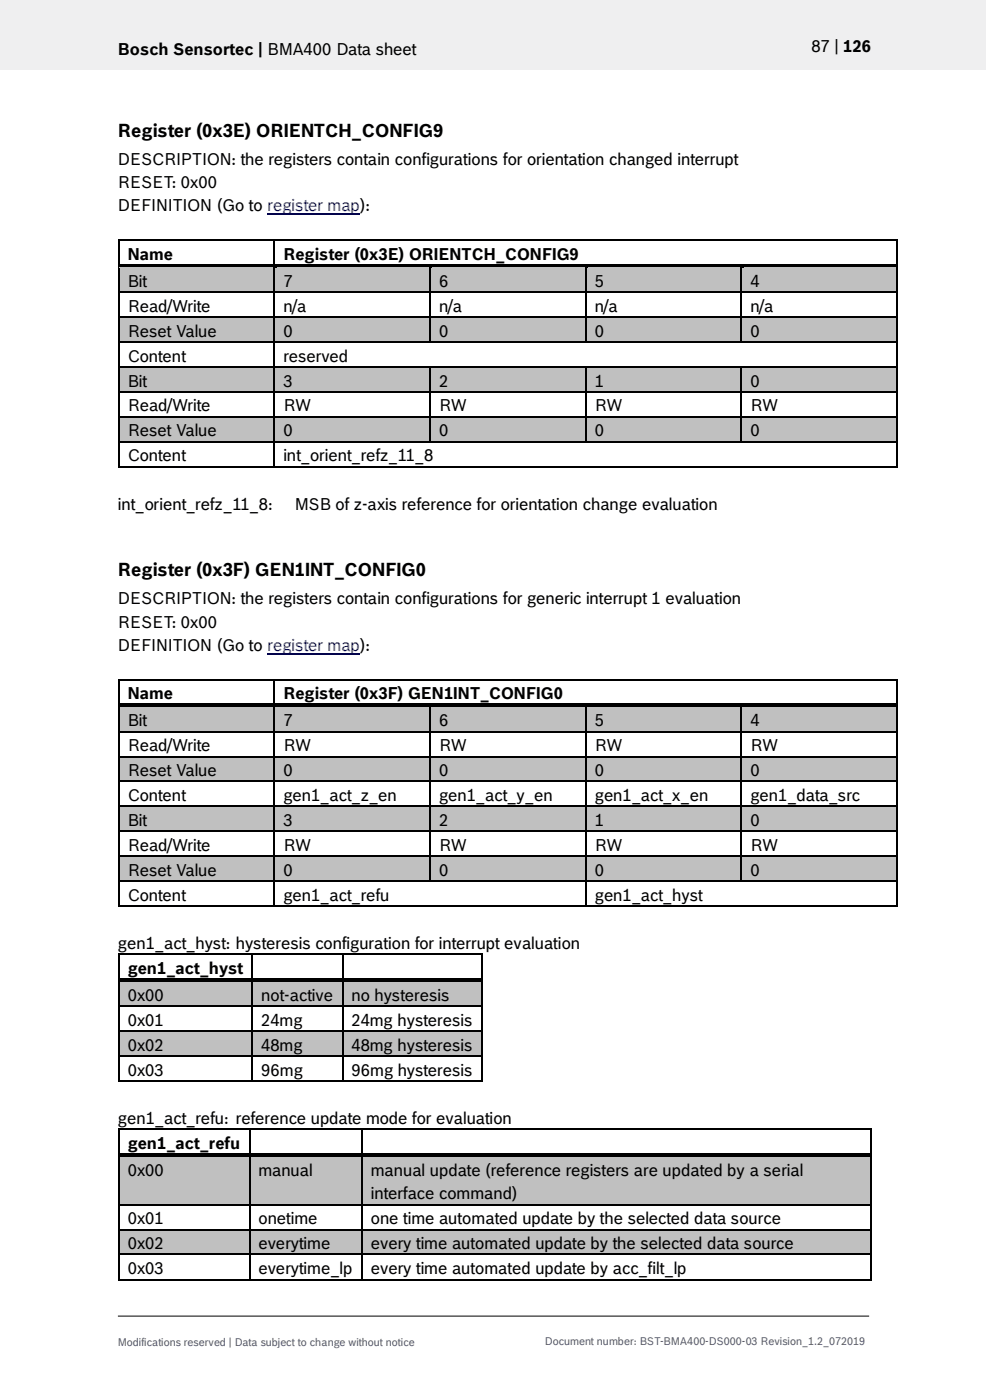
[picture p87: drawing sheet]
<svg xmlns="http://www.w3.org/2000/svg" width="210mm" height="297mm" viewBox="0 0 210 297" stroke-linecap="round" stroke-linejoin="round" font-family="sans-serif">
<defs><g id="words">
<g font-size="3.9">
<text x="25" y="29">Register (0x3E) ORIENTCH_CONFIG9</text>
<text x="25" y="122.2">Register (0x3F) GEN1INT_CONFIG0</text>
</g>
<g font-size="3.5">
<text x="25" y="11.6">Bosch Sensortec | BMA400 Data sheet</text>
<text x="172.1" y="11">87 | 126</text>
<text x="25" y="35">DESCRIPTION: the registers contain configurations for orientation changed interrupt</text>
<text x="25" y="39.9">RESET: 0x00</text>
<text x="25" y="44.8">DEFINITION (Go to register map):</text>
<text x="27.1" y="55.1">Name</text>
<text x="60.1" y="55.1">Register (0x3E) ORIENTCH_CONFIG9</text>
<text x="27.1" y="60.8">Bit</text>
<text x="60.1" y="60.8">7</text>
<text x="93.2" y="60.8">6</text>
<text x="126.2" y="60.8">5</text>
<text x="159.2" y="60.8">4</text>
<text x="27.1" y="66.1">Read/Write</text>
<text x="27.1" y="71.4">Reset Value</text>
<text x="60.1" y="66.1">n/a</text>
<text x="60.1" y="71.4">0</text>
<text x="93.2" y="66.1">n/a</text>
<text x="93.2" y="71.4">0</text>
<text x="126.2" y="66.1">n/a</text>
<text x="126.2" y="71.4">0</text>
<text x="159.2" y="66.1">n/a</text>
<text x="159.2" y="71.4">0</text>
<text x="27.1" y="76.7">Content</text>
<text x="60.1" y="76.7">reserved</text>
<text x="27.1" y="82">Bit</text>
<text x="60.1" y="82">3</text>
<text x="93.2" y="82">2</text>
<text x="126.2" y="82">1</text>
<text x="159.2" y="82">0</text>
<text x="27.1" y="87.3">Read/Write</text>
<text x="60.1" y="87.3">RW</text>
<text x="93.2" y="87.3">RW</text>
<text x="126.2" y="87.3">RW</text>
<text x="159.2" y="87.3">RW</text>
<text x="27.1" y="92.6">Reset Value</text>
<text x="60.1" y="92.6">0</text>
<text x="93.2" y="92.6">0</text>
<text x="126.2" y="92.6">0</text>
<text x="159.2" y="92.6">0</text>
<text x="27.1" y="97.9">Content</text>
<text x="60.1" y="97.9">int_orient_refz_11_8</text>
<text x="25" y="108.1">int_orient_refz_11_8:</text>
<text x="62.5" y="108.1">MSB of z-axis reference for orientation change evaluation</text>
<text x="25" y="128.2">DESCRIPTION: the registers contain configurations for generic interrupt 1 evaluation</text>
<text x="25" y="133.2">RESET: 0x00</text>
<text x="25" y="138.1">DEFINITION (Go to register map):</text>
<text x="27.1" y="148.3">Name</text>
<text x="60.1" y="148.3">Register (0x3F) GEN1INT_CONFIG0</text>
<text x="27.1" y="154.1">Bit</text>
<text x="60.1" y="154.1">7</text>
<text x="93.2" y="154.1">6</text>
<text x="126.2" y="154.1">5</text>
<text x="159.2" y="154.1">4</text>
<text x="27.1" y="159.4">Read/Write</text>
<text x="60.1" y="159.4">RW</text>
<text x="93.2" y="159.4">RW</text>
<text x="126.2" y="159.4">RW</text>
<text x="159.2" y="159.4">RW</text>
<text x="27.1" y="164.7">Reset Value</text>
<text x="60.1" y="164.7">0</text>
<text x="93.2" y="164.7">0</text>
<text x="126.2" y="164.7">0</text>
<text x="159.2" y="164.7">0</text>
<text x="27.1" y="170">Content</text>
<text x="60.1" y="170">gen1_act_z_en</text>
<text x="93.2" y="170">gen1_act_y_en</text>
<text x="126.2" y="170">gen1_act_x_en</text>
<text x="159.2" y="170">gen1_data_src</text>
<text x="27.1" y="175.2">Bit</text>
<text x="60.1" y="175.2">3</text>
<text x="93.2" y="175.2">2</text>
<text x="126.2" y="175.2">1</text>
<text x="159.2" y="175.2">0</text>
<text x="27.1" y="180.5">Read/Write</text>
<text x="27.1" y="185.8">Reset Value</text>
<text x="60.1" y="180.5">RW</text>
<text x="60.1" y="185.8">0</text>
<text x="93.2" y="180.5">RW</text>
<text x="93.2" y="185.8">0</text>
<text x="126.2" y="180.5">RW</text>
<text x="126.2" y="185.8">0</text>
<text x="159.2" y="180.5">RW</text>
<text x="159.2" y="185.8">0</text>
<text x="27.1" y="191.1">Content</text>
<text x="60.1" y="191.1">gen1_act_refu</text>
<text x="126.2" y="191.1">gen1_act_hyst</text>
<text x="25" y="201.3">gen1_act_hyst: hysteresis configuration for interrupt evaluation</text>
<text x="27.1" y="206.6">gen1_act_hyst</text>
<text x="27.1" y="212.4">0x00</text>
<text x="55.4" y="212.4">not-active</text>
<text x="74.6" y="212.4">no hysteresis</text>
<text x="27.1" y="217.7">0x01</text>
<text x="55.4" y="217.7">24mg</text>
<text x="74.6" y="217.7">24mg hysteresis</text>
<text x="27.1" y="223">0x02</text>
<text x="55.4" y="223">48mg</text>
<text x="74.6" y="223">48mg hysteresis</text>
<text x="27.1" y="228.2">0x03</text>
<text x="55.4" y="228.2">96mg</text>
<text x="74.6" y="228.2">96mg hysteresis</text>
<text x="25" y="238.5">gen1_act_refu: reference update mode for evaluation</text>
<text x="27.1" y="243.7">gen1_act_refu</text>
<text x="27.1" y="249.5">0x00</text>
<text x="54.8" y="249.5">manual</text>
<text x="78.7" y="249.5">manual update (reference registers are updated by a serial</text>
<text x="78.7" y="254.4">interface command)</text>
<text x="27.1" y="259.7">0x01</text>
<text x="54.8" y="259.7">onetime</text>
<text x="78.7" y="259.7">one time automated update by the selected data source</text>
<text x="27.1" y="265">0x02</text>
<text x="54.8" y="265">everytime</text>
<text x="78.7" y="265">every time automated update by the selected data source</text>
<text x="27.1" y="270.3">0x03</text>
<text x="54.8" y="270.3">everytime_lp</text>
<text x="78.7" y="270.3">every time automated update by acc_filt_lp</text>
</g>
<g font-size="2.3" fill="#535f6b">
<text x="25" y="285.5">Modifications reserved | Data subject to change without notice</text>
<text x="115.6" y="285.3">Document number: BST-BMA400-DS000-03 Revision_1.2_072019</text>
</g>
</g></defs>
<path d="M-.1 0h209.2v14.8h-209.2z" fill-rule="evenodd" fill="#efeff0"/>
<path d="M25 279.2h159.4" fill="none" stroke="#000" stroke-width=".21"/>
<path d="M56.7 45.5h19.7" fill="none" stroke="#00f" stroke-width=".25"/>
<g fill="#000">
<path d="M25 50.8h.4v.3h-.4z" fill-rule="evenodd"/>
<path d="M25 50.8h.4v.3h-.4z" fill-rule="evenodd"/>
<path d="M58 50.8h.4v.3h-.4z" fill-rule="evenodd"/>
<path d="M190.2 50.8h.3v.3h-.3z" fill-rule="evenodd"/>
<path d="M190.2 50.8h.3v.3h-.3z" fill-rule="evenodd"/>
</g>
<path d="M25.2 51.1v5M25.4 50.9h32.6M58.2 51.1v5M58.4 50.9h131.8M190.3 51.1v5" fill="none" stroke="#000" stroke-width=".34"/>
<g fill="#c0c0c0">
<path d="M25.4 56.9h32.6v4.9h-32.6z" fill-rule="evenodd"/>
<path d="M27.1 56.9h29.2v4.9h-29.2z" fill-rule="evenodd"/>
<path d="M58.4 56.9h32.7v4.9h-32.7z" fill-rule="evenodd"/>
<path d="M60.1 56.9h29.2v4.9h-29.2z" fill-rule="evenodd"/>
<path d="M91.4 56.9h32.7v4.9h-32.7z" fill-rule="evenodd"/>
<path d="M93.2 56.9h29.2v4.9h-29.2z" fill-rule="evenodd"/>
<path d="M124.4 56.9h32.7v4.9h-32.7z" fill-rule="evenodd"/>
<path d="M126.2 56.9h29.2v4.9h-29.2z" fill-rule="evenodd"/>
<path d="M157.5 56.9h32.7v4.9h-32.7z" fill-rule="evenodd"/>
<path d="M159.2 56.9h29.2v4.9h-29.2z" fill-rule="evenodd"/>
</g>
<g fill="#000">
<path d="M25 56.1h.4v.8h-.4z" fill-rule="evenodd"/>
<path d="M25.4 56.1h32.6v.7h-32.6z" fill-rule="evenodd"/>
</g>
<path d="M25.4 56.8h32.6" fill="none" stroke="#c0c0c0" stroke-width=".21"/>
<path d="M58.4 56.8l.4 .1z" fill-rule="evenodd" fill="#c0c0c0"/>
<g fill="#000">
<path d="M58 56.8l.4 .1z" fill-rule="evenodd"/>
<path d="M58 56.1h.8v.7h-.8z" fill-rule="evenodd"/>
<path d="M58.8 56.1h32.3v.7h-32.3z" fill-rule="evenodd"/>
</g>
<path d="M58.8 56.8h32.3" fill="none" stroke="#c0c0c0" stroke-width=".21"/>
<path d="M91.4 56.8l.4 .1z" fill-rule="evenodd" fill="#c0c0c0"/>
<g fill="#000">
<path d="M91.1 56.8l.3 .1z" fill-rule="evenodd"/>
<path d="M91.1 56.1h.7v.7h-.7z" fill-rule="evenodd"/>
<path d="M91.8 56.1h32.3v.7h-32.3z" fill-rule="evenodd"/>
</g>
<path d="M91.8 56.8h32.3" fill="none" stroke="#c0c0c0" stroke-width=".21"/>
<path d="M124.4 56.8l.5 .1z" fill-rule="evenodd" fill="#c0c0c0"/>
<g fill="#000">
<path d="M124.1 56.8l.3 .1z" fill-rule="evenodd"/>
<path d="M124.1 56.1h.8v.7h-.8z" fill-rule="evenodd"/>
<path d="M124.9 56.1h32.2v.7h-32.2z" fill-rule="evenodd"/>
</g>
<path d="M124.9 56.8h32.2" fill="none" stroke="#c0c0c0" stroke-width=".21"/>
<path d="M157.5 56.8l.4 .1z" fill-rule="evenodd" fill="#c0c0c0"/>
<g fill="#000">
<path d="M157.1 56.8l.4 .1z" fill-rule="evenodd"/>
<path d="M157.1 56.1h.8v.7h-.8z" fill-rule="evenodd"/>
<path d="M157.9 56.1h32.3v.7h-32.3z" fill-rule="evenodd"/>
<path d="M190.2 56.1h.3v.8h-.3z" fill-rule="evenodd"/>
<path d="M25 61.8h.4v.4h-.4z" fill-rule="evenodd"/>
<path d="M58 61.8h.4v.4h-.4z" fill-rule="evenodd"/>
<path d="M91.1 61.8h.3v.4h-.3z" fill-rule="evenodd"/>
<path d="M124.1 61.8h.3v.4h-.3z" fill-rule="evenodd"/>
<path d="M157.1 61.8h.4v.4h-.4z" fill-rule="evenodd"/>
<path d="M190.2 61.8h.3v.4h-.3z" fill-rule="evenodd"/>
</g>
<path d="M157.9 56.8h32.3" fill="none" stroke="#c0c0c0" stroke-width=".21"/>
<g fill="none" stroke="#000" stroke-width=".34">
<path d="M25.2 56.9v4.9M58.2 56.9v4.9M91.2 56.9v4.9M124.3 56.9v4.9M157.3 56.9v4.9M190.3 56.9v4.9M25.2 62.2v4.9M25.4 62h32.6M58.2 62.2v4.9M58.4 62h32.7M91.2 62.2v4.9M91.4 62h32.7"/>
<path d="M124.3 62.2v4.9M124.4 62h32.7M157.3 62.2v4.9M157.5 62h32.7M190.3 62.2v4.9"/>
</g>
<g fill="#c0c0c0">
<path d="M25.4 67.4h32.6v5h-32.6z" fill-rule="evenodd"/>
<path d="M27.1 67.4h29.2v5h-29.2z" fill-rule="evenodd"/>
<path d="M58.4 67.4h32.7v5h-32.7z" fill-rule="evenodd"/>
<path d="M60.1 67.4h29.2v5h-29.2z" fill-rule="evenodd"/>
<path d="M91.4 67.4h32.7v5h-32.7z" fill-rule="evenodd"/>
<path d="M93.2 67.4h29.2v5h-29.2z" fill-rule="evenodd"/>
<path d="M124.4 67.4h32.7v5h-32.7z" fill-rule="evenodd"/>
<path d="M126.2 67.4h29.2v5h-29.2z" fill-rule="evenodd"/>
<path d="M157.5 67.4h32.7v5h-32.7z" fill-rule="evenodd"/>
<path d="M159.2 67.4h29.2v5h-29.2z" fill-rule="evenodd"/>
</g>
<g fill="#000">
<path d="M25 67.1h.4v.3h-.4z" fill-rule="evenodd"/>
<path d="M25 72.4h.4v.3h-.4z" fill-rule="evenodd"/>
<path d="M58 67.1h.4v.3h-.4z" fill-rule="evenodd"/>
<path d="M58 72.4h.4v.3h-.4z" fill-rule="evenodd"/>
<path d="M91.1 67.1h.3v.3h-.3z" fill-rule="evenodd"/>
<path d="M91.1 72.4h.3v.3h-.3z" fill-rule="evenodd"/>
<path d="M124.1 67.1h.3v.3h-.3z" fill-rule="evenodd"/>
<path d="M124.1 72.4h.3v.3h-.3z" fill-rule="evenodd"/>
<path d="M157.1 67.1h.4v.3h-.4z" fill-rule="evenodd"/>
<path d="M157.1 72.4h.4v.3h-.4z" fill-rule="evenodd"/>
<path d="M190.2 67.1h.3v.3h-.3z" fill-rule="evenodd"/>
<path d="M190.2 72.4h.3v.3h-.3z" fill-rule="evenodd"/>
</g>
<g fill="none" stroke="#000" stroke-width=".34">
<path d="M25.2 67.4v5M25.2 72.7v5M25.4 67.3h32.6M25.4 72.6h32.6M58.2 67.4v5M58.2 72.7v5M58.4 67.3h32.7M58.4 72.6h32.7M91.2 67.4v5M91.4 67.3h32.7M91.4 72.6h32.7M124.3 67.4v5"/>
<path d="M124.4 67.3h32.7M124.4 72.6h32.7M157.3 67.4v5M157.5 67.3h32.7M157.5 72.6h32.7M190.3 67.4v5M190.3 72.7v5"/>
</g>
<g fill="#c0c0c0">
<path d="M25.4 78h32.6v5h-32.6z" fill-rule="evenodd"/>
<path d="M27.1 78h29.2v5h-29.2z" fill-rule="evenodd"/>
<path d="M58.4 78h32.7v5h-32.7z" fill-rule="evenodd"/>
<path d="M60.1 78h29.2v5h-29.2z" fill-rule="evenodd"/>
<path d="M91.4 78h32.7v5h-32.7z" fill-rule="evenodd"/>
<path d="M93.2 78h29.2v5h-29.2z" fill-rule="evenodd"/>
<path d="M124.4 78h32.7v5h-32.7z" fill-rule="evenodd"/>
<path d="M126.2 78h29.2v5h-29.2z" fill-rule="evenodd"/>
<path d="M157.5 78h32.7v5h-32.7z" fill-rule="evenodd"/>
<path d="M159.2 78h29.2v5h-29.2z" fill-rule="evenodd"/>
</g>
<g fill="#000">
<path d="M25 77.7h.4v.3h-.4z" fill-rule="evenodd"/>
<path d="M58 77.7h.4v.3h-.4z" fill-rule="evenodd"/>
<path d="M91.1 77.7h.3v.3h-.3z" fill-rule="evenodd"/>
<path d="M124.1 77.7h.3v.3h-.3z" fill-rule="evenodd"/>
<path d="M157.1 77.7h.4v.3h-.4z" fill-rule="evenodd"/>
<path d="M190.2 77.7h.3v.3h-.3z" fill-rule="evenodd"/>
<path d="M25 83h.4v.3h-.4z" fill-rule="evenodd"/>
<path d="M58 83h.4v.3h-.4z" fill-rule="evenodd"/>
<path d="M91.1 83h.3v.3h-.3z" fill-rule="evenodd"/>
<path d="M124.1 83h.3v.3h-.3z" fill-rule="evenodd"/>
<path d="M157.1 83h.4v.3h-.4z" fill-rule="evenodd"/>
<path d="M190.2 83h.3v.3h-.3z" fill-rule="evenodd"/>
</g>
<g fill="none" stroke="#000" stroke-width=".34">
<path d="M25.2 78v5M25.4 77.9h32.6M58.2 78v5M58.4 77.9h32.7M91.2 78v5M91.4 77.9h32.7M124.3 78v5M124.4 77.9h32.7M157.3 78v5M157.5 77.9h32.7M190.3 78v5M25.2 83.3v5"/>
<path d="M25.4 83.1h32.6M58.2 83.3v5M58.4 83.1h32.7M91.2 83.3v5M91.4 83.1h32.7M124.3 83.3v5M124.4 83.1h32.7M157.3 83.3v5M157.5 83.1h32.7M190.3 83.3v5"/>
</g>
<g fill="#c0c0c0">
<path d="M25.4 88.6h32.6v5h-32.6z" fill-rule="evenodd"/>
<path d="M27.1 88.6h29.2v5h-29.2z" fill-rule="evenodd"/>
<path d="M58.4 88.6h32.7v5h-32.7z" fill-rule="evenodd"/>
<path d="M60.1 88.6h29.2v5h-29.2z" fill-rule="evenodd"/>
<path d="M91.4 88.6h32.7v5h-32.7z" fill-rule="evenodd"/>
<path d="M93.2 88.6h29.2v5h-29.2z" fill-rule="evenodd"/>
<path d="M124.4 88.6h32.7v5h-32.7z" fill-rule="evenodd"/>
<path d="M126.2 88.6h29.2v5h-29.2z" fill-rule="evenodd"/>
<path d="M157.5 88.6h32.7v5h-32.7z" fill-rule="evenodd"/>
<path d="M159.2 88.6h29.2v5h-29.2z" fill-rule="evenodd"/>
</g>
<g fill="#000">
<path d="M25 88.3h.4v.3h-.4z" fill-rule="evenodd"/>
<path d="M25 93.6h.4v.3h-.4z" fill-rule="evenodd"/>
<path d="M25 98.9h.4v.3h-.4z" fill-rule="evenodd"/>
<path d="M25 98.9h.4v.3h-.4z" fill-rule="evenodd"/>
<path d="M58 88.3h.4v.3h-.4z" fill-rule="evenodd"/>
<path d="M58 93.6h.4v.3h-.4z" fill-rule="evenodd"/>
<path d="M58 98.9h.4v.3h-.4z" fill-rule="evenodd"/>
<path d="M91.1 88.3h.3v.3h-.3z" fill-rule="evenodd"/>
<path d="M91.1 93.6h.3v.3h-.3z" fill-rule="evenodd"/>
<path d="M124.1 88.3h.3v.3h-.3z" fill-rule="evenodd"/>
<path d="M124.1 93.6h.3v.3h-.3z" fill-rule="evenodd"/>
<path d="M157.1 88.3h.4v.3h-.4z" fill-rule="evenodd"/>
<path d="M157.1 93.6h.4v.3h-.4z" fill-rule="evenodd"/>
<path d="M190.2 88.3h.3v.3h-.3z" fill-rule="evenodd"/>
<path d="M190.2 93.6h.3v.3h-.3z" fill-rule="evenodd"/>
<path d="M190.2 98.9h.3v.3h-.3z" fill-rule="evenodd"/>
<path d="M190.2 98.9h.3v.3h-.3z" fill-rule="evenodd"/>
<path d="M25 144h.4v.3h-.4z" fill-rule="evenodd"/>
<path d="M25 144h.4v.3h-.4z" fill-rule="evenodd"/>
<path d="M58 144h.4v.3h-.4z" fill-rule="evenodd"/>
<path d="M190.2 144h.3v.3h-.3z" fill-rule="evenodd"/>
<path d="M190.2 144h.3v.3h-.3z" fill-rule="evenodd"/>
</g>
<g fill="none" stroke="#000" stroke-width=".34">
<path d="M25.2 88.6v5M25.2 93.9v5M25.4 88.4h32.6M25.4 93.7h32.6M25.4 99h32.6M58.2 88.6v5M58.2 93.9v5M58.4 88.4h32.7M58.4 93.7h32.7M58.4 99h131.8M91.2 88.6v5M91.4 88.4h32.7"/>
<path d="M91.4 93.7h32.7M124.3 88.6v5M124.4 88.4h32.7M124.4 93.7h32.7M157.3 88.6v5M157.5 88.4h32.7M157.5 93.7h32.7M190.3 88.6v5M190.3 93.9v5M25.2 144.3v5M25.4 144.2h32.6M58.2 144.3v5"/>
<path d="M58.4 144.2h131.8M190.3 144.3v5"/>
</g>
<path d="M56.7 138.7h19.7" fill="none" stroke="#00f" stroke-width=".25"/>
<g fill="#c0c0c0">
<path d="M25.4 150.1h32.6v4.9h-32.6z" fill-rule="evenodd"/>
<path d="M27.1 150.1h29.2v4.9h-29.2z" fill-rule="evenodd"/>
<path d="M58.4 150.1h32.7v4.9h-32.7z" fill-rule="evenodd"/>
<path d="M60.1 150.1h29.2v4.9h-29.2z" fill-rule="evenodd"/>
<path d="M91.4 150.1h32.7v4.9h-32.7z" fill-rule="evenodd"/>
<path d="M93.2 150.1h29.2v4.9h-29.2z" fill-rule="evenodd"/>
<path d="M124.4 150.1h32.7v4.9h-32.7z" fill-rule="evenodd"/>
<path d="M126.2 150.1h29.2v4.9h-29.2z" fill-rule="evenodd"/>
<path d="M157.5 150.1h32.7v4.9h-32.7z" fill-rule="evenodd"/>
<path d="M159.2 150.1h29.2v4.9h-29.2z" fill-rule="evenodd"/>
</g>
<g fill="#000">
<path d="M25 149.3h.4v.8h-.4z" fill-rule="evenodd"/>
<path d="M25.4 149.3h32.6v.7h-32.6z" fill-rule="evenodd"/>
</g>
<path d="M25.4 150.1h32.6" fill="none" stroke="#c0c0c0" stroke-width=".21"/>
<path d="M58.4 150l.4 .1z" fill-rule="evenodd" fill="#c0c0c0"/>
<g fill="#000">
<path d="M58 150l.4 .1z" fill-rule="evenodd"/>
<path d="M58 149.3h.8v.7h-.8z" fill-rule="evenodd"/>
<path d="M58.8 149.3h32.3v.7h-32.3z" fill-rule="evenodd"/>
</g>
<path d="M58.8 150.1h32.3" fill="none" stroke="#c0c0c0" stroke-width=".21"/>
<path d="M91.4 150l.4 .1z" fill-rule="evenodd" fill="#c0c0c0"/>
<g fill="#000">
<path d="M91.1 150l.3 .1z" fill-rule="evenodd"/>
<path d="M91.1 149.3h.7v.7h-.7z" fill-rule="evenodd"/>
<path d="M91.8 149.3h32.3v.7h-32.3z" fill-rule="evenodd"/>
</g>
<path d="M91.8 150.1h32.3" fill="none" stroke="#c0c0c0" stroke-width=".21"/>
<path d="M124.4 150l.5 .1z" fill-rule="evenodd" fill="#c0c0c0"/>
<g fill="#000">
<path d="M124.1 150l.3 .1z" fill-rule="evenodd"/>
<path d="M124.1 149.3h.8v.7h-.8z" fill-rule="evenodd"/>
<path d="M124.9 149.3h32.2v.7h-32.2z" fill-rule="evenodd"/>
</g>
<path d="M124.9 150.1h32.2" fill="none" stroke="#c0c0c0" stroke-width=".21"/>
<path d="M157.5 150l.4 .1z" fill-rule="evenodd" fill="#c0c0c0"/>
<g fill="#000">
<path d="M25 155h.4v.4h-.4z" fill-rule="evenodd"/>
<path d="M58 155h.4v.4h-.4z" fill-rule="evenodd"/>
<path d="M91.1 155h.3v.4h-.3z" fill-rule="evenodd"/>
<path d="M124.1 155h.3v.4h-.3z" fill-rule="evenodd"/>
<path d="M157.1 150l.4 .1z" fill-rule="evenodd"/>
<path d="M157.1 149.3h.8v.7h-.8z" fill-rule="evenodd"/>
<path d="M157.1 155h.4v.4h-.4z" fill-rule="evenodd"/>
<path d="M157.9 149.3h32.3v.7h-32.3z" fill-rule="evenodd"/>
<path d="M190.2 149.3h.3v.8h-.3z" fill-rule="evenodd"/>
<path d="M190.2 155h.3v.4h-.3z" fill-rule="evenodd"/>
</g>
<path d="M157.9 150.1h32.3" fill="none" stroke="#c0c0c0" stroke-width=".21"/>
<g fill="none" stroke="#000" stroke-width=".34">
<path d="M25.2 150.1v4.9M25.2 155.4v4.9M25.4 155.2h32.6M58.2 150.1v4.9M58.2 155.4v4.9M58.4 155.2h32.7M91.2 150.1v4.9M91.2 155.4v4.9M91.4 155.2h32.7M124.3 150.1v4.9M124.3 155.4v4.9M124.4 155.2h32.7"/>
<path d="M157.3 150.1v4.9M157.3 155.4v4.9M157.5 155.2h32.7M190.3 150.1v4.9M190.3 155.4v4.9"/>
</g>
<g fill="#c0c0c0">
<path d="M25.4 160.7h32.6v4.9h-32.6z" fill-rule="evenodd"/>
<path d="M27.1 160.7h29.2v4.9h-29.2z" fill-rule="evenodd"/>
<path d="M58.4 160.7h32.7v4.9h-32.7z" fill-rule="evenodd"/>
<path d="M60.1 160.7h29.2v4.9h-29.2z" fill-rule="evenodd"/>
<path d="M91.4 160.7h32.7v4.9h-32.7z" fill-rule="evenodd"/>
<path d="M93.2 160.7h29.2v4.9h-29.2z" fill-rule="evenodd"/>
<path d="M124.4 160.7h32.7v4.9h-32.7z" fill-rule="evenodd"/>
<path d="M126.2 160.7h29.2v4.9h-29.2z" fill-rule="evenodd"/>
<path d="M157.5 160.7h32.7v4.9h-32.7z" fill-rule="evenodd"/>
<path d="M159.2 160.7h29.2v4.9h-29.2z" fill-rule="evenodd"/>
</g>
<g fill="#000">
<path d="M25 160.3h.4v.4h-.4z" fill-rule="evenodd"/>
<path d="M25 165.6h.4v.4h-.4z" fill-rule="evenodd"/>
<path d="M58 160.3h.4v.4h-.4z" fill-rule="evenodd"/>
<path d="M58 165.6h.4v.4h-.4z" fill-rule="evenodd"/>
<path d="M91.1 160.3h.3v.4h-.3z" fill-rule="evenodd"/>
<path d="M91.1 165.6h.3v.4h-.3z" fill-rule="evenodd"/>
<path d="M124.1 160.3h.3v.4h-.3z" fill-rule="evenodd"/>
<path d="M124.1 165.6h.3v.4h-.3z" fill-rule="evenodd"/>
<path d="M157.1 160.3h.4v.4h-.4z" fill-rule="evenodd"/>
<path d="M157.1 165.6h.4v.4h-.4z" fill-rule="evenodd"/>
<path d="M190.2 160.3h.3v.4h-.3z" fill-rule="evenodd"/>
<path d="M190.2 165.6h.3v.4h-.3z" fill-rule="evenodd"/>
</g>
<g fill="none" stroke="#000" stroke-width=".34">
<path d="M25.2 160.7v4.9M25.2 166v4.9M25.4 160.5h32.6M25.4 165.8h32.6M58.2 160.7v4.9M58.2 166v4.9M58.4 160.5h32.7M58.4 165.8h32.7M91.2 160.7v4.9M91.2 166v4.9M91.4 160.5h32.7M91.4 165.8h32.7"/>
<path d="M124.3 160.7v4.9M124.3 166v4.9M124.4 160.5h32.7M124.4 165.8h32.7M157.3 160.7v4.9M157.3 166v4.9M157.5 160.5h32.7M157.5 165.8h32.7M190.3 160.7v4.9M190.3 166v4.9"/>
</g>
<g fill="#c0c0c0">
<path d="M25.4 171.3h32.6v4.9h-32.6z" fill-rule="evenodd"/>
<path d="M27.1 171.3h29.2v4.9h-29.2z" fill-rule="evenodd"/>
<path d="M58.4 171.3h32.7v4.9h-32.7z" fill-rule="evenodd"/>
<path d="M60.1 171.3h29.2v4.9h-29.2z" fill-rule="evenodd"/>
<path d="M91.4 171.3h32.7v4.9h-32.7z" fill-rule="evenodd"/>
<path d="M93.2 171.3h29.2v4.9h-29.2z" fill-rule="evenodd"/>
<path d="M124.4 171.3h32.7v4.9h-32.7z" fill-rule="evenodd"/>
<path d="M126.2 171.3h29.2v4.9h-29.2z" fill-rule="evenodd"/>
<path d="M157.5 171.3h32.7v4.9h-32.7z" fill-rule="evenodd"/>
<path d="M159.2 171.3h29.2v4.9h-29.2z" fill-rule="evenodd"/>
</g>
<g fill="#000">
<path d="M25 170.9h.4v.4h-.4z" fill-rule="evenodd"/>
<path d="M25 176.2h.4v.4h-.4z" fill-rule="evenodd"/>
<path d="M58 170.9h.4v.4h-.4z" fill-rule="evenodd"/>
<path d="M58 176.2h.4v.4h-.4z" fill-rule="evenodd"/>
<path d="M91.1 170.9h.3v.4h-.3z" fill-rule="evenodd"/>
<path d="M91.1 176.2h.3v.4h-.3z" fill-rule="evenodd"/>
<path d="M124.1 170.9h.3v.4h-.3z" fill-rule="evenodd"/>
<path d="M124.1 176.2h.3v.4h-.3z" fill-rule="evenodd"/>
<path d="M157.1 170.9h.4v.4h-.4z" fill-rule="evenodd"/>
<path d="M157.1 176.2h.4v.4h-.4z" fill-rule="evenodd"/>
<path d="M190.2 170.9h.3v.4h-.3z" fill-rule="evenodd"/>
<path d="M190.2 176.2h.3v.4h-.3z" fill-rule="evenodd"/>
</g>
<g fill="none" stroke="#000" stroke-width=".34">
<path d="M25.2 171.3v4.9M25.2 176.6v4.9M25.4 171.1h32.6M25.4 176.4h32.6M58.2 171.3v4.9M58.2 176.6v4.9M58.4 171.1h32.7M58.4 176.4h32.7M91.2 171.3v4.9M91.2 176.6v4.9M91.4 171.1h32.7M91.4 176.4h32.7"/>
<path d="M124.3 171.3v4.9M124.3 176.6v4.9M124.4 171.1h32.7M124.4 176.4h32.7M157.3 171.3v4.9M157.3 176.6v4.9M157.5 171.1h32.7M157.5 176.4h32.7M190.3 171.3v4.9M190.3 176.6v4.9"/>
</g>
<g fill="#c0c0c0">
<path d="M25.4 181.8h32.6v5h-32.6z" fill-rule="evenodd"/>
<path d="M27.1 181.8h29.2v5h-29.2z" fill-rule="evenodd"/>
<path d="M58.4 181.8h32.7v5h-32.7z" fill-rule="evenodd"/>
<path d="M60.1 181.8h29.2v5h-29.2z" fill-rule="evenodd"/>
<path d="M91.4 181.8h32.7v5h-32.7z" fill-rule="evenodd"/>
<path d="M93.2 181.8h29.2v5h-29.2z" fill-rule="evenodd"/>
<path d="M124.4 181.8h32.7v5h-32.7z" fill-rule="evenodd"/>
<path d="M126.2 181.8h29.2v5h-29.2z" fill-rule="evenodd"/>
<path d="M157.5 181.8h32.7v5h-32.7z" fill-rule="evenodd"/>
<path d="M159.2 181.8h29.2v5h-29.2z" fill-rule="evenodd"/>
</g>
<g fill="#000">
<path d="M25 181.5h.4v.3h-.4z" fill-rule="evenodd"/>
<path d="M25 186.8h.4v.3h-.4z" fill-rule="evenodd"/>
<path d="M25 192.1h.4v.3h-.4z" fill-rule="evenodd"/>
<path d="M25 192.1h.4v.3h-.4z" fill-rule="evenodd"/>
<path d="M58 181.5h.4v.3h-.4z" fill-rule="evenodd"/>
<path d="M58 186.8h.4v.3h-.4z" fill-rule="evenodd"/>
<path d="M58 192.1h.4v.3h-.4z" fill-rule="evenodd"/>
<path d="M91.1 181.5h.3v.3h-.3z" fill-rule="evenodd"/>
<path d="M91.1 186.8h.3v.3h-.3z" fill-rule="evenodd"/>
<path d="M124.1 181.5h.3v.3h-.3z" fill-rule="evenodd"/>
<path d="M124.1 186.8h.3v.3h-.3z" fill-rule="evenodd"/>
<path d="M124.1 192.1h.3v.3h-.3z" fill-rule="evenodd"/>
<path d="M157.1 181.5h.4v.3h-.4z" fill-rule="evenodd"/>
<path d="M157.1 186.8h.4v.3h-.4z" fill-rule="evenodd"/>
<path d="M190.2 181.5h.3v.3h-.3z" fill-rule="evenodd"/>
<path d="M190.2 186.8h.3v.3h-.3z" fill-rule="evenodd"/>
<path d="M190.2 192.1h.3v.3h-.3z" fill-rule="evenodd"/>
<path d="M190.2 192.1h.3v.3h-.3z" fill-rule="evenodd"/>
<path d="M25 202.3h.4v.3h-.4z" fill-rule="evenodd"/>
<path d="M25 202.3h.4v.3h-.4z" fill-rule="evenodd"/>
<path d="M53.3 202.3h.4v.3h-.4z" fill-rule="evenodd"/>
<path d="M72.5 202.3h.3v.3h-.3z" fill-rule="evenodd"/>
<path d="M102 202.3h.3v.3h-.3z" fill-rule="evenodd"/>
<path d="M102 202.3h.3v.3h-.3z" fill-rule="evenodd"/>
</g>
<g fill="none" stroke="#000" stroke-width=".34">
<path d="M25.2 181.8v5M25.2 187.1v5M25.4 181.7h32.6M25.4 187h32.6M25.4 192.3h32.6M58.2 181.8v5M58.2 187.1v5M58.4 181.7h32.7M58.4 187h32.7M58.4 192.3h65.7M91.2 181.8v5M91.4 181.7h32.7"/>
<path d="M91.4 187h32.7M124.3 181.8v5M124.3 187.1v5M124.4 181.7h32.7M124.4 187h32.7M124.4 192.3h65.8M157.3 181.8v5M157.5 181.7h32.7M157.5 187h32.7M190.3 181.8v5M190.3 187.1v5M25.2 202.6v5"/>
<path d="M25.4 202.5h27.9M53.5 202.6v5M53.7 202.5h18.8M72.7 202.6v5M72.8 202.5h29.2M102.2 202.6v5"/>
</g>
<g fill="#c0c0c0">
<path d="M25.4 208.4h27.9v4.9h-27.9z" fill-rule="evenodd"/>
<path d="M27.1 208.4h24.5v4.9h-24.5z" fill-rule="evenodd"/>
<path d="M53.7 208.4h18.8v4.9h-18.8z" fill-rule="evenodd"/>
<path d="M55.4 208.4h15.4v4.9h-15.4z" fill-rule="evenodd"/>
<path d="M72.8 208.4h29.2v4.9h-29.2z" fill-rule="evenodd"/>
<path d="M74.6 208.4h25.7v4.9h-25.7z" fill-rule="evenodd"/>
</g>
<g fill="#000">
<path d="M25 207.6h.4v.8h-.4z" fill-rule="evenodd"/>
<path d="M25.4 207.6h27.9v.7h-27.9z" fill-rule="evenodd"/>
</g>
<path d="M25.4 208.4h27.9" fill="none" stroke="#c0c0c0" stroke-width=".21"/>
<path d="M53.7 208.3l.4 .1z" fill-rule="evenodd" fill="#c0c0c0"/>
<g fill="#000">
<path d="M53.3 208.3l.4 .1z" fill-rule="evenodd"/>
<path d="M53.3 207.6h.8v.7h-.8z" fill-rule="evenodd"/>
<path d="M54.1 207.6h18.4v.7h-18.4z" fill-rule="evenodd"/>
</g>
<path d="M54.1 208.4h18.4" fill="none" stroke="#c0c0c0" stroke-width=".21"/>
<path d="M72.8 208.3l.5 .1z" fill-rule="evenodd" fill="#c0c0c0"/>
<g fill="#000">
<path d="M25 213.3h.4v.4h-.4z" fill-rule="evenodd"/>
<path d="M53.3 213.3h.4v.4h-.4z" fill-rule="evenodd"/>
<path d="M72.5 208.3l.3 .1z" fill-rule="evenodd"/>
<path d="M72.5 207.6h.8v.7h-.8z" fill-rule="evenodd"/>
<path d="M72.5 213.3h.3v.4h-.3z" fill-rule="evenodd"/>
<path d="M73.3 207.6h28.7v.7h-28.7z" fill-rule="evenodd"/>
<path d="M102 207.6h.3v.8h-.3z" fill-rule="evenodd"/>
<path d="M102 213.3h.3v.4h-.3z" fill-rule="evenodd"/>
</g>
<path d="M73.3 208.4h28.7" fill="none" stroke="#c0c0c0" stroke-width=".21"/>
<path d="M25.2 208.4v4.9M25.2 213.7v4.9M25.4 213.5h27.9M53.5 208.4v4.9M53.5 213.7v4.9M53.7 213.5h18.8M72.7 208.4v4.9M72.7 213.7v4.9M72.8 213.5h29.2M102.2 208.4v4.9M102.2 213.7v4.9" fill="none" stroke="#000" stroke-width=".34"/>
<g fill="#c0c0c0">
<path d="M25.4 219h27.9v4.9h-27.9z" fill-rule="evenodd"/>
<path d="M27.1 219h24.5v4.9h-24.5z" fill-rule="evenodd"/>
<path d="M53.7 219h18.8v4.9h-18.8z" fill-rule="evenodd"/>
<path d="M55.4 219h15.4v4.9h-15.4z" fill-rule="evenodd"/>
<path d="M72.8 219h29.2v4.9h-29.2z" fill-rule="evenodd"/>
<path d="M74.6 219h25.7v4.9h-25.7z" fill-rule="evenodd"/>
</g>
<g fill="#000">
<path d="M25 218.6h.4v.4h-.4z" fill-rule="evenodd"/>
<path d="M53.3 218.6h.4v.4h-.4z" fill-rule="evenodd"/>
<path d="M72.5 218.6h.3v.4h-.3z" fill-rule="evenodd"/>
<path d="M102 218.6h.3v.4h-.3z" fill-rule="evenodd"/>
<path d="M25 223.9h.4v.4h-.4z" fill-rule="evenodd"/>
<path d="M25 229.2h.4v.4h-.4z" fill-rule="evenodd"/>
<path d="M25 229.2h.4v.4h-.4z" fill-rule="evenodd"/>
<path d="M25 239.4h.4v.4h-.4z" fill-rule="evenodd"/>
<path d="M25 239.4h.4v.4h-.4z" fill-rule="evenodd"/>
<path d="M52.8 239.4h.3v.4h-.3z" fill-rule="evenodd"/>
<path d="M53.3 223.9h.4v.4h-.4z" fill-rule="evenodd"/>
<path d="M53.3 229.2h.4v.4h-.4z" fill-rule="evenodd"/>
<path d="M72.5 223.9h.3v.4h-.3z" fill-rule="evenodd"/>
<path d="M72.5 229.2h.3v.4h-.3z" fill-rule="evenodd"/>
<path d="M76.6 239.4h.3v.4h-.3z" fill-rule="evenodd"/>
<path d="M102 223.9h.3v.4h-.3z" fill-rule="evenodd"/>
<path d="M102 229.2h.3v.4h-.3z" fill-rule="evenodd"/>
<path d="M102 229.2h.3v.4h-.3z" fill-rule="evenodd"/>
<path d="M184.7 239.4h.3v.4h-.3z" fill-rule="evenodd"/>
<path d="M184.7 239.4h.3v.4h-.3z" fill-rule="evenodd"/>
</g>
<g fill="none" stroke="#000" stroke-width=".34">
<path d="M25.2 219v4.9M25.4 218.8h27.9M53.5 219v4.9M53.7 218.8h18.8M72.7 219v4.9M72.8 218.8h29.2M102.2 219v4.9M25.2 224.3v4.9M25.2 239.8v4.9M25.4 224.1h27.9M25.4 229.4h27.9M25.4 239.6h27.4"/>
<path d="M53 239.8v4.9M53.1 239.6h23.5M53.5 224.3v4.9M53.7 224.1h18.8M53.7 229.4h18.8M72.7 224.3v4.9M72.8 224.1h29.2M72.8 229.4h29.2M76.8 239.8v4.9M76.9 239.6h107.8M102.2 224.3v4.9M184.9 239.8v4.9"/>
</g>
<g fill="#c0c0c0">
<path d="M25.4 245.5h27.4v9.9h-27.4z" fill-rule="evenodd"/>
<path d="M27.1 245.5h23.9v5h-23.9z" fill-rule="evenodd"/>
<path d="M53.1 245.5h23.5v9.9h-23.5z" fill-rule="evenodd"/>
<path d="M54.8 245.5h20.1v5h-20.1z" fill-rule="evenodd"/>
<path d="M76.9 245.5h107.8v9.9h-107.8z" fill-rule="evenodd"/>
<path d="M78.7 245.5h104.3v5h-104.3z" fill-rule="evenodd"/>
<path d="M78.7 250.5h104.3v4.9h-104.3z" fill-rule="evenodd"/>
</g>
<g fill="#000">
<path d="M25 244.7h.4v.8h-.4z" fill-rule="evenodd"/>
<path d="M25.4 244.7h27.4v.8h-27.4z" fill-rule="evenodd"/>
</g>
<path d="M25.4 245.5h27.4" fill="none" stroke="#c0c0c0" stroke-width=".21"/>
<path d="M53.1 245.5h.5z" fill-rule="evenodd" fill="#c0c0c0"/>
<g fill="#000">
<path d="M52.8 245.5h.3z" fill-rule="evenodd"/>
<path d="M52.8 244.7h.8v.8h-.8z" fill-rule="evenodd"/>
<path d="M53.6 244.7h23v.8h-23z" fill-rule="evenodd"/>
</g>
<path d="M53.6 245.5h23" fill="none" stroke="#c0c0c0" stroke-width=".21"/>
<path d="M76.9 245.5h.5z" fill-rule="evenodd" fill="#c0c0c0"/>
<g fill="#000">
<path d="M25 255.4h.4v.3h-.4z" fill-rule="evenodd"/>
<path d="M52.8 255.4h.3v.3h-.3z" fill-rule="evenodd"/>
<path d="M76.6 245.5h.3z" fill-rule="evenodd"/>
<path d="M76.6 244.7h.8v.8h-.8z" fill-rule="evenodd"/>
<path d="M76.6 255.4h.3v.3h-.3z" fill-rule="evenodd"/>
<path d="M77.4 244.7h107.3v.8h-107.3z" fill-rule="evenodd"/>
<path d="M184.7 244.7h.3v.8h-.3z" fill-rule="evenodd"/>
<path d="M184.7 255.4h.3v.3h-.3z" fill-rule="evenodd"/>
</g>
<path d="M77.4 245.5h107.3" fill="none" stroke="#c0c0c0" stroke-width=".21"/>
<path d="M25.2 245.5v9.9M25.2 255.7v5M25.4 255.6h27.4M53 245.5v9.9M53 255.7v5M53.1 255.6h23.5M76.8 245.5v9.9M76.8 255.7v5M76.9 255.6h107.8M184.9 245.5v9.9M184.9 255.7v5" fill="none" stroke="#000" stroke-width=".34"/>
<g fill="#c0c0c0">
<path d="M25.4 261.1h27.4v4.9h-27.4z" fill-rule="evenodd"/>
<path d="M27.1 261.1h23.9v4.9h-23.9z" fill-rule="evenodd"/>
<path d="M53.1 261.1h23.5v4.9h-23.5z" fill-rule="evenodd"/>
<path d="M54.8 261.1h20.1v4.9h-20.1z" fill-rule="evenodd"/>
<path d="M76.9 261.1h107.8v4.9h-107.8z" fill-rule="evenodd"/>
<path d="M78.7 261.1h104.3v4.9h-104.3z" fill-rule="evenodd"/>
</g>
<g fill="#000">
<path d="M25 260.7h.4v.3h-.4z" fill-rule="evenodd"/>
<path d="M25 266h.4v.3h-.4z" fill-rule="evenodd"/>
<path d="M25 271.3h.4v.3h-.4z" fill-rule="evenodd"/>
<path d="M25 271.3h.4v.3h-.4z" fill-rule="evenodd"/>
<path d="M52.8 260.7h.3v.3h-.3z" fill-rule="evenodd"/>
<path d="M52.8 266h.3v.3h-.3z" fill-rule="evenodd"/>
<path d="M52.8 271.3h.3v.3h-.3z" fill-rule="evenodd"/>
<path d="M76.6 260.7h.3v.3h-.3z" fill-rule="evenodd"/>
<path d="M76.6 266h.3v.3h-.3z" fill-rule="evenodd"/>
<path d="M76.6 271.3h.3v.3h-.3z" fill-rule="evenodd"/>
<path d="M184.7 260.7h.3v.3h-.3z" fill-rule="evenodd"/>
<path d="M184.7 266h.3v.3h-.3z" fill-rule="evenodd"/>
<path d="M184.7 271.3h.3v.3h-.3z" fill-rule="evenodd"/>
<path d="M184.7 271.3h.3v.3h-.3z" fill-rule="evenodd"/>
</g>
<g fill="none" stroke="#000" stroke-width=".34">
<path d="M25.2 261v5M25.2 266.3v5M25.4 260.9h27.4M25.4 266.1h27.4M25.4 271.5h27.4M53 261v5M53 266.3v5M53.1 260.9h23.5M53.1 266.1h23.5M53.1 271.5h23.5M76.8 261v5M76.8 266.3v5"/>
<path d="M76.9 260.9h107.8M76.9 266.1h107.8M76.9 271.5h107.8M184.9 261v5M184.9 266.3v5"/>
</g>
<use href="#words"/>
</svg>
